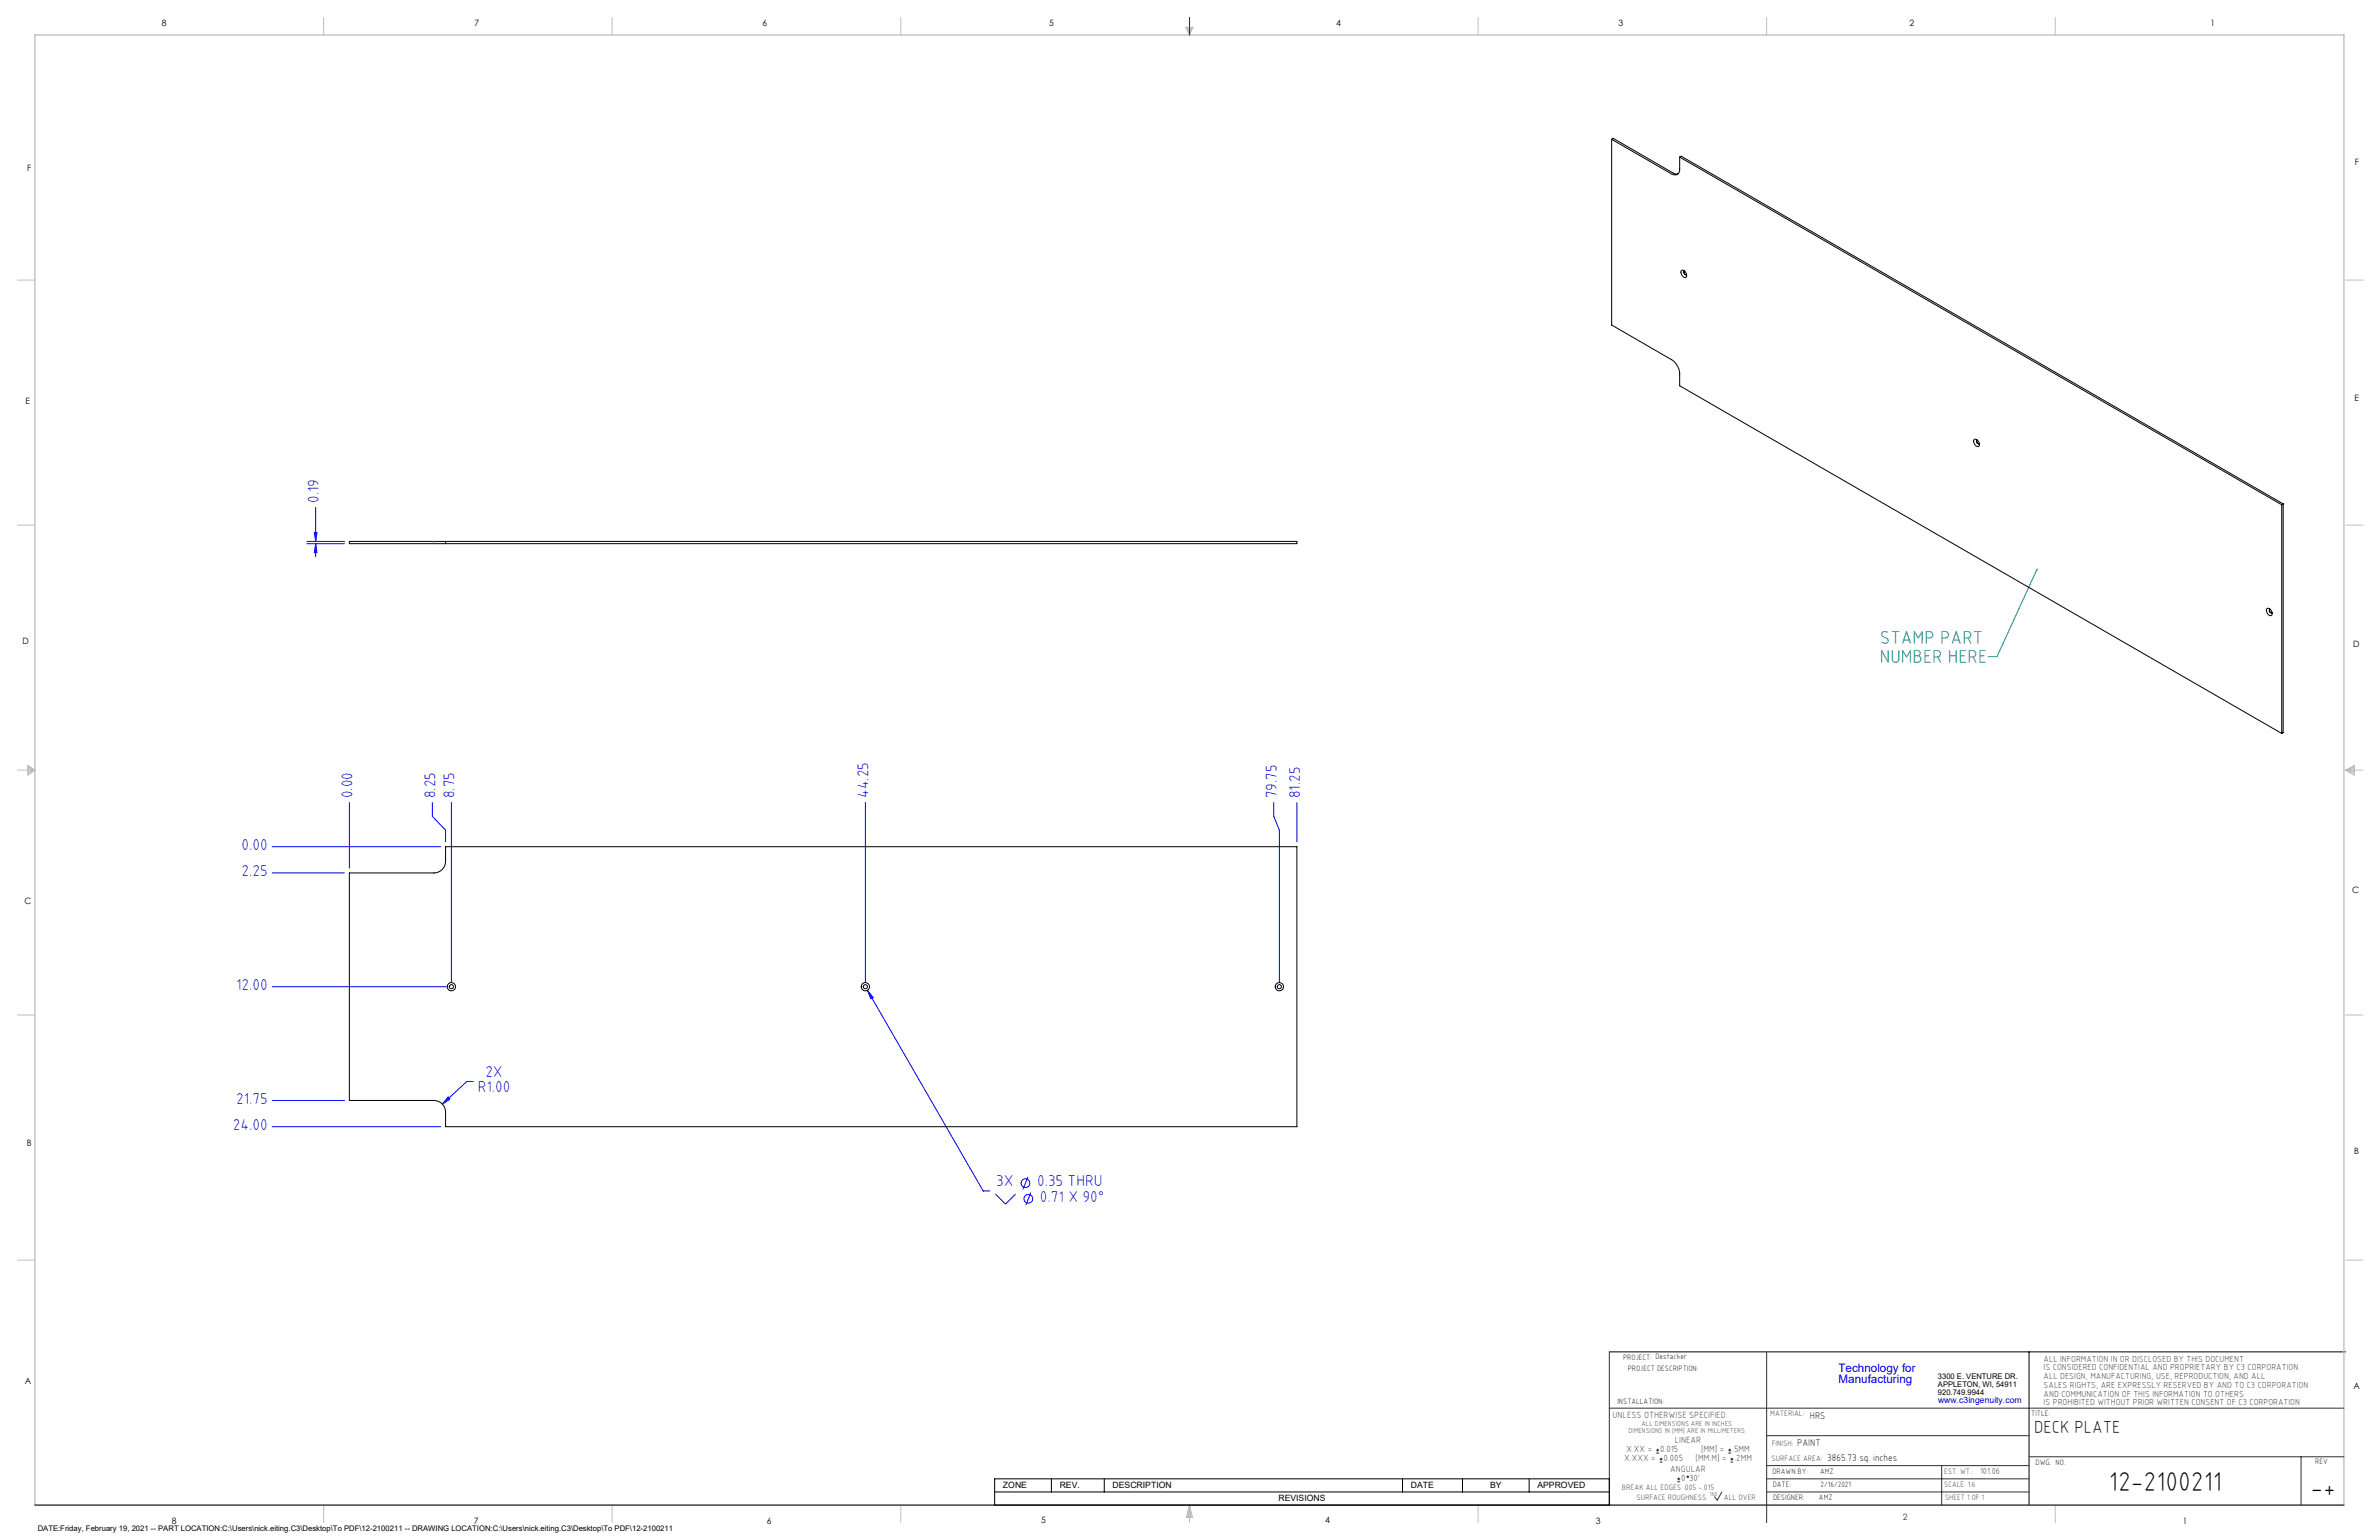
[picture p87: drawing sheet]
<svg xmlns="http://www.w3.org/2000/svg" width="864mm" height="559mm" viewBox="0 0 864 559" stroke-linecap="round" stroke-linejoin="round" font-family="sans-serif">
<defs><g id="words">
<g font-size="9.9">
<text x="765.6" y="541.1">12-2100211</text>
<text x="838.7" y="543.2">-+</text>
</g>
<g font-size="6.8" fill="#008080">
<text x="682.4" y="233.7">STAMP PART</text>
<text x="682.4" y="240.5">NUMBER HERE</text>
</g>
<text font-size="6.3" x="738.4" y="519.9">DECK PLATE</text>
<g font-size="5.7" fill="#00f">
<text x="115.7" y="182.5" transform="rotate(-90 115.7 182.5)">0.19</text>
<text x="128" y="289.6" transform="rotate(-90 128 289.6)">0.00</text>
<text x="158.1" y="289.6" transform="rotate(-90 158.1 289.6)">8.25</text>
<text x="165" y="289.6" transform="rotate(-90 165 289.6)">8.75</text>
<text x="315.3" y="289.6" transform="rotate(-90 315.3 289.6)">44.25</text>
<text x="463.5" y="289.6" transform="rotate(-90 463.5 289.6)">79.75</text>
<text x="471.9" y="289.6" transform="rotate(-90 471.9 289.6)">81.25</text>
<text x="87.7" y="308.3">0.00</text>
<text x="87.7" y="317.9">2.25</text>
<text x="85.7" y="359.1">12.00</text>
<text x="176.2" y="390.7">2X</text>
<text x="85.7" y="400.4">21.75</text>
<text x="173.4" y="396.4">R1.00</text>
<text x="84.6" y="409.9">24.00</text>
<text x="361.6" y="430.4">3X</text>
<text x="376.5" y="430.4">0.35 THRU</text>
<text x="377.5" y="436.1">0.71 X 90°</text>
</g>
<g font-size="4.2" fill="#00f">
<text x="667.4" y="497.7">Technology for</text>
<text x="667.4" y="502">Manufacturing</text>
</g>
<g font-size="3.5">
<text x="657" y="514.9">HRS</text>
<text x="652.4" y="524.7">PAINT</text>
<text x="663.3" y="530.1">3865.73 sq. inches</text>
</g>
<g font-size="3.3" fill="#382c30">
<text x="585.4" y="514.4">UNLESS OTHERWISE SPECIFIED:</text>
<text x="590.4" y="526.8">X.XX =</text>
<text x="602.6" y="526.8">0.015</text>
<text x="608" y="523.6">LINEAR</text>
<text x="617.5" y="526.8">[MM] =</text>
<text x="628.8" y="526.8">.5MM</text>
<text x="589.6" y="530.1">X.XXX =</text>
<text x="603.9" y="530.1">0.005</text>
<text x="606.3" y="534">ANGULAR</text>
<text x="615.5" y="530.1">[MM.M] =</text>
<text x="629.6" y="530.1">.2MM</text>
<text x="610.3" y="537.3">0</text>
<text x="613.2" y="537.3">30'</text>
</g>
<g font-size="3.2">
<text x="58.8" y="9.6">8</text>
<text x="172.3" y="9.5">7</text>
<text x="276.8" y="9.5">6</text>
<text x="380.9" y="9.6">5</text>
<text x="485" y="9.5">4</text>
<text x="587.5" y="9.5">3</text>
<text x="693.1" y="9.5">2</text>
<text x="802.4" y="9.5">1</text>
<text x="854.9" y="59.8">F</text>
<text x="9.9" y="62">F</text>
<text x="9.3" y="146.5">E</text>
<text x="854.7" y="145.5">E</text>
<text x="8.2" y="233.6">D</text>
<text x="854.3" y="234.9">D</text>
<text x="8.9" y="328.1">C</text>
<text x="853.9" y="324.1">C</text>
<text x="9.7" y="415.8">B</text>
<text x="854.6" y="418.6">B</text>
<text x="9" y="502">A</text>
<text x="854.3" y="503.9">A</text>
<text x="62.3" y="552.9">8</text>
<text x="172" y="552.9">7</text>
<text x="278.3" y="552.9">6</text>
<text x="377.9" y="552.8">5</text>
<text x="481" y="552.8">4</text>
<text x="579.3" y="552.8">3</text>
<text x="792.4" y="552.8">1</text>
</g>
<g font-size="3.2" fill="#382c30">
<text x="741.9" y="494.1">ALL INFORMATION IN OR DISCLOSED BY THIS DOCUMENT</text>
<text x="741.9" y="497.3">IS CONSIDERED CONFIDENTIAL AND PROPRIETARY BY C3 CORPORATION.</text>
<text x="741.9" y="500.4">ALL DESIGN, MANUFACTURING, USE, REPRODUCTION, AND ALL</text>
<text x="741.9" y="503.6">SALES RIGHTS, ARE EXPRESSLY RESERVED BY AND TO C3 CORPORATION</text>
<text x="741.9" y="506.8">AND COMMUNICATION OF THIS INFORMATION TO OTHERS</text>
<text x="741.9" y="510">IS PROHIBITED WITHOUT PRIOR WRITTEN CONSENT OF C3 CORPORATION</text>
<text x="718.8" y="534.7">101.06</text>
<text x="690.7" y="551.6">2</text>
</g>
<text font-size="3.1" fill="#00f" x="703.5" y="509.2">www.c3ingenuity.com</text>
<g font-size="3.1">
<text x="364.1" y="540">ZONE</text>
<text x="384.7" y="540">REV.</text>
<text x="403.9" y="540">DESCRIPTION</text>
<text x="464.1" y="544.8">REVISIONS</text>
<text x="512.1" y="540">DATE</text>
<text x="540.9" y="540">BY</text>
<text x="558.1" y="540">APPROVED</text>
</g>
<g font-size="2.8">
<text x="589.2" y="493.3">PROJECT: Destacker</text>
<text x="590.9" y="497.3">PROJECT DESCRIPTION:</text>
<text x="703.5" y="500.5">3300 E. VENTURE DR.</text>
<text x="703.5" y="503.3">APPLETON, WI, 54911</text>
<text x="587.1" y="509.6">INSTALLATION:</text>
<text x="703.5" y="506.2">920.749.9944</text>
<text x="737.3" y="513.8">TITLE:</text>
<text x="738.9" y="531.5">DWG. NO.</text>
<text x="840.5" y="531.3">REV</text>
<text x="643.4" y="534.9">DRAWN BY:</text>
<text x="643.5" y="539.7">DATE:</text>
<text x="660.7" y="534.7">AMZ</text>
<text x="660.9" y="539.6">2/16/2021</text>
<text x="643.6" y="544.4">DESIGNER:</text>
<text x="660.3" y="544.3">AMZ</text>
<text x="13.7" y="555.5">DATE:Friday, February 19, 2021 -- PART LOCATION:C:\Users\nick.eiting.C3\Desktop\To PDF\12-2100211 -- DRAWING LOCATION:C:\Users\nick.eiting.C3\Desktop\To PDF\12-2100211</text>
</g>
<g font-size="2.8" fill="#382c30">
<text x="642.6" y="513.8">MATERIAL:</text>
<text x="643.2" y="524.8">FINISH:</text>
<text x="643.1" y="530.1">SURFACE AREA:</text>
<text x="705.7" y="534.7">EST. WT.:</text>
<text x="705.7" y="539.7">SCALE: 1:6</text>
<text x="588.8" y="540.5">BREAK ALL EDGES .005 -.015</text>
<text x="594" y="544.2">SURFACE ROUGHNESS</text>
<text x="625.8" y="544.2">ALL OVER</text>
<text x="706.1" y="544.4">SHEET 1 OF 1</text>
</g>
<g font-size="2.5" fill="#382c30">
<text x="591.2" y="520.1">DIMENSIONS IN [MM] ARE IN MILLIMETERS</text>
<text x="595.9" y="517.3">ALL DIMENSIONS ARE IN INCHES</text>
</g>
<text font-size="2.2" fill="#382c30" x="620.6" y="542.9">160</text>
</g></defs>
<path d="M584.2 490.5h267.3M736.6 490.5v55.6M361.1 536.6h223.1v9.5h-223.1zM381.7 536.6v4.8M400.9 536.6v4.8M509.1 536.6v4.8M530.9 536.6v4.8M555.1 536.6v4.8M361.1 541.4h223.1" fill="none" stroke="#000" stroke-width=".36"/>
<g fill="none" stroke="#c0c0c0" stroke-width=".36">
<path d="M117.5 6.4v6.3M222.2 6.4v6.3M327 6.4v6.3M430.4 9.9h2.7l-1.3 2.8zM430.9 9.9l.9 2.8M431.2 9.9l.6 2.8M432.1 9.9l-.3 2.8M432.6 9.9l-.8 2.8M536.6 6.4v6.3M641.3 6.4v6.3M746.1 6.4v6.3M6.3 101.6h6.4"/>
<path d="M851.5 101.6h6.3M6.3 190.5h6.4M851.5 190.5h6.3M6.3 279.4h6.4M10.1 277.7l2.6 1.7-2.6 1.9zM10.1 278.2l2.6 1.2M10.1 278.8l2.6 .6M12.7 279.4l-2.6 1.2M12.7 279.4l-2.6 .5M851.5 279.4h6.3M851.5 279.4l3.1 .5M851.5 279.4l3.1 1.2"/>
<path d="M851.5 279.4l3.1-1.7v3.6zM854.6 278.8l-3.1 .6M854.6 278.2l-3.1 1.2M6.3 368.3h6.4M851.5 368.3h6.3M6.3 457.2h6.4M851.5 457.2h6.3M117.5 546.1v6.4M222.2 546.1v6.4M327 546.1v6.4M431.8 546.1v6.4M431.8 546.1l1.1 4.5h-2.2z"/>
<path d="M431.8 546.1l.6 4.5M431.8 546.1l-.9 4.5M431.8 546.1l-.4 4.5M431.8 546.1l.3 4.5M536.6 546.1v6.4M746.1 546.1v6.4"/>
</g>
<path d="M12.7 546.1v-533.4h838.2v533.4" fill="none" stroke="#c0c0c0" stroke-width=".5"/>
<g fill="none" stroke="#00f" stroke-width=".36">
<path d="M431.8 6.4v6.3M111.4 196.5h13.6M111.4 197.3h13.6M114.1 193.2h1l-.5 3.3zM114.6 197.3l.5 3.3h-1zM114.6 184.2v12.3M114.6 197.3v4.7M126.8 291.2v23.8M157 291.2v5l4.7 5v4.3M163.9 291.2v65.1M314.1 291.2v65.1M462.4 291.2v5l2 5v55.1"/>
<path d="M470.8 291.2v14.3M98.8 307.2h61.1M98.8 316.8h26.2M98.8 358h63.3M314.9 359.3l2.1 2.7-.9 .4zM314.9 359.3l42 72.9h2.4M98.8 399.3h26.2M162.7 398l.7 .8-2.8 1.8zM171.8 392.4h-2.4l-8.8 8.2M98.8 408.8h61.1M361.4 433.3l3.6 3.6 3.7-3.6M373.2 427l-1.9 4.6"/>
<path d="M374.2 432.7l-1.8 4.5"/>
<circle cx="372.3" cy="429.3" r="1.59"/>
<circle cx="373.3" cy="435" r="1.59"/>
</g>
<path d="M584.2 490.5v55.6M641.3 490.7v61.8M584.2 511h266.7M641.3 520.9h95.3M641.3 531.8h95.3M641.3 536.6h95.3M704.8 531.8v14.3M736.6 528.6h114.3M835.3 528.6v17.5M625.1 541.4l-1.7 2.9-1-1.2M641.3 541.4h95.3" fill="none" stroke="#382c30" stroke-width=".36"/>
<path d="M12.7 546.1h838.2" fill="none" stroke="#382c30" stroke-width=".5"/>
<path d="M739.4 206.7l-14.5 31.6h-3.2" fill="none" stroke="#008080" stroke-width=".36"/>
<path d="M739.1 206.5l.4-.1-.1 .3 .1-.3a.35 .35 0 0 1 .2 .5 .35 .35 0 0 1-.5 .1 .35 .35 0 0 1-.1-.5z" fill="#008080"/>
<g fill="#00f">
<path d="M162.7 398l-2.1 2.6 2.8-1.8zM314.9 359.3l1.2 3.1 .9-.4z"/>
<path d="M114.1 193.2h1l-.5 3.3zM114.6 197.3l.5 3.3h-1z"/>
</g>
<g fill="none" stroke="#000" stroke-width=".36">
<path d="M585 50.6v67.3l21.7 12.6a6.4 6.4 0 0 1 3 5.1v4.4l218.6 126.1M585 50.6l21.7 12.5a1.82 1.82 0 0 0 2.2 .2 1.82 1.82 0 0 0 .8-2v-4.3M585 50.6l.6-.4 21.7 12.6 1.1 .3h.7M609.7 57l218.6 126.2M609.7 57l.6-.3 218.5 126.1M610.4 98.2a1.59 1.59 0 0 1 1.6 .7 1.59 1.59 0 0 1-.1 1.8 1.87 1.87 0 0 1-1.5-2.5zM611.4 98.4l-.1 .3a.85 .85 0 0 0 .9 1M611.5 98.4a.71 .71 0 0 0-.1 .9 .71 .71 0 0 0 .8 .3M716.6 159.5a1.59 1.59 0 0 1 1.7 .8 1.59 1.59 0 0 1-.2 1.8 1.87 1.87 0 0 1-1.5-2.6zM717.7 159.7a.87 .87 0 0 0 .7 1.3M717.8 159.7a.71 .71 0 0 0-.1 .9 .71 .71 0 0 0 .8 .3M161.7 196.5h-34.9v.8h34.9"/>
<path d="M161.7 196.5h309.1v.8h-309.1M161.7 196.5v.8M828.3 183.2v82.9M828.8 182.8l-.5 .4M828.8 182.8v83l-.5 .3M822.9 220.9a1.57 1.57 0 0 1 1.6 .7 1.57 1.57 0 0 1-.1 1.8 1.82 1.82 0 0 1-1.5-2.5zM823.9 221.1l-.1 .3a.9 .9 0 0 0 .9 1M824.1 221.1a.71 .71 0 0 0-.2 .9 .71 .71 0 0 0 .9 .3M126.8 316.8h30.7a4.3 4.3 0 0 0 4.2-4.3v-5.3h309.1v101.6h-309.1v-5.3a4.3 4.3 0 0 0-4.2-4.2h-30.7z"/>
<circle cx="163.8" cy="358" r="1.49"/>
<circle cx="163.8" cy="358" r=".75"/>
<circle cx="314.1" cy="358" r="1.49"/>
<circle cx="314.1" cy="358" r=".75"/>
<circle cx="464.4" cy="358" r="1.49"/>
<circle cx="464.4" cy="358" r=".75"/>
</g>
<path d="M606.8 63.1l.5-.4M157.5 197.2v-.7" fill="none" stroke="#808080" stroke-width=".36" stroke-dasharray="6.3 1.3 1.3 1.3 1.3 1.3"/>
<g fill="none" stroke="#382c30" stroke-width=".36">
<path d="M601.2 527.3h1.1M601.2 526.2h1.1M601.7 525.7v1M602.5 530.5h1M602.5 529.5h1M603 529v1M608.9 537.7h1M608.9 536.6h1M609.4 536.1v1.1M627.4 527.3h1M627.4 526.2h1M627.9 525.7v1"/>
<path d="M628.2 530.5h1M628.2 529.5h1M628.7 529v1"/>
<circle cx="612.7" cy="535.9" r=".27"/>
</g>
<use href="#words"/>
</svg>
